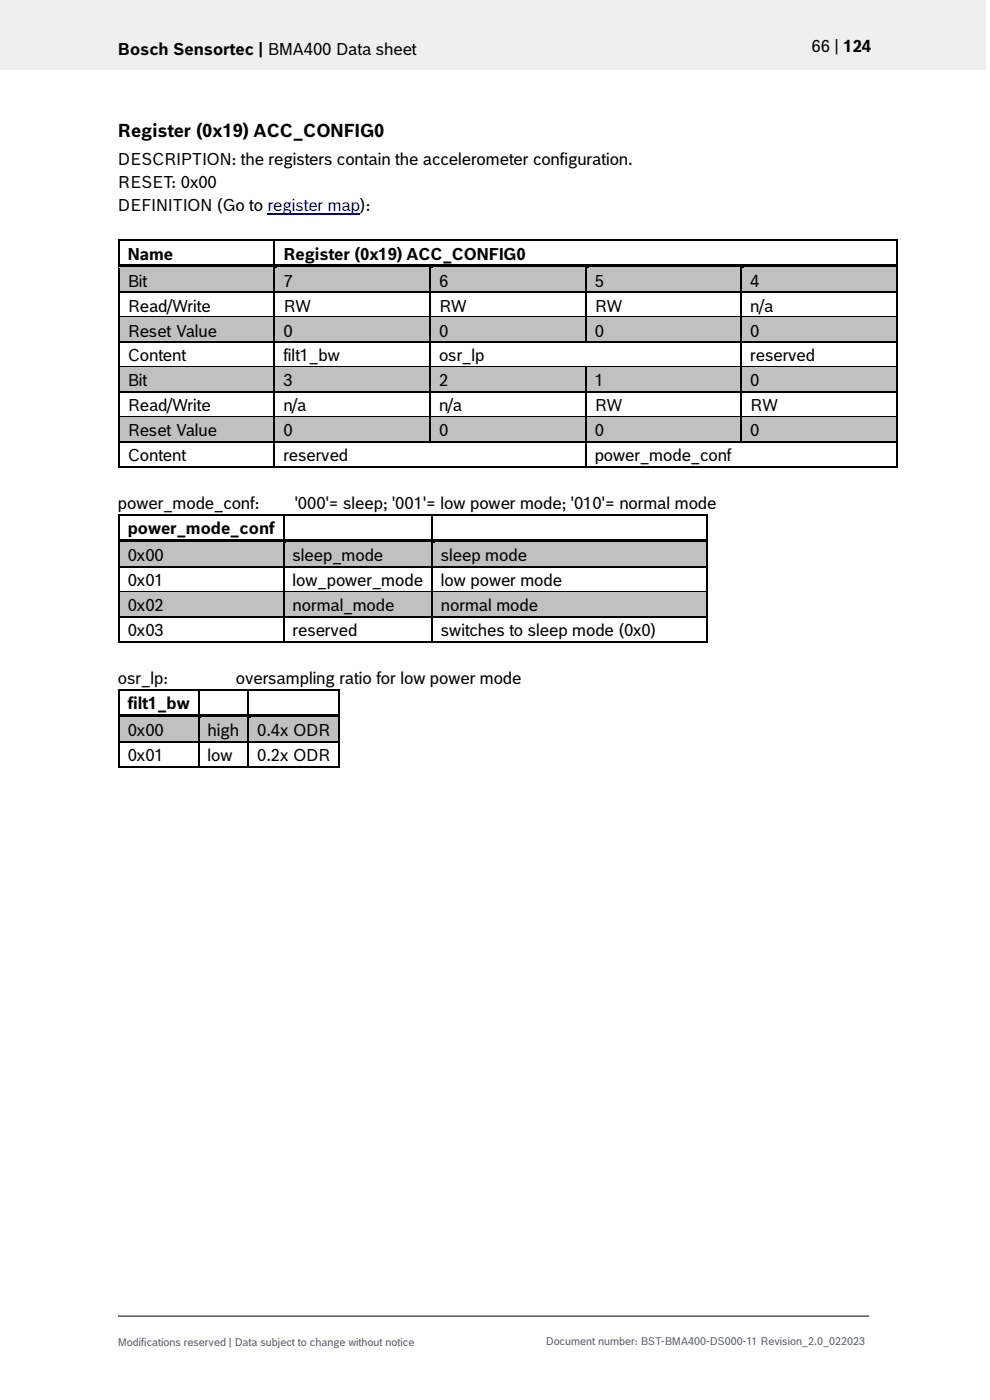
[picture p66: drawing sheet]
<svg xmlns="http://www.w3.org/2000/svg" width="210mm" height="297mm" viewBox="0 0 210 297" stroke-linecap="round" stroke-linejoin="round" font-family="sans-serif">
<defs><g id="words">
<text font-size="3.9" x="25" y="29">Register (0x19) ACC_CONFIG0</text>
<g font-size="3.5">
<text x="25" y="11.6">Bosch Sensortec | BMA400 Data sheet</text>
<text x="172.1" y="11">66 | 124</text>
<text x="25" y="35">DESCRIPTION: the registers contain the accelerometer configuration.</text>
<text x="25" y="39.9">RESET: 0x00</text>
<text x="25" y="44.9">DEFINITION (Go to register map):</text>
<text x="27.1" y="55.1">Name</text>
<text x="60.1" y="55.1">Register (0x19) ACC_CONFIG0</text>
<text x="27.1" y="60.8">Bit</text>
<text x="60.1" y="60.8">7</text>
<text x="93.1" y="60.8">6</text>
<text x="126.2" y="60.8">5</text>
<text x="159.2" y="60.8">4</text>
<text x="27.1" y="66.1">Read/Write</text>
<text x="27.1" y="71.4">Reset Value</text>
<text x="60.1" y="66.1">RW</text>
<text x="60.1" y="71.4">0</text>
<text x="93.1" y="66.1">RW</text>
<text x="93.1" y="71.4">0</text>
<text x="126.2" y="66.1">RW</text>
<text x="126.2" y="71.4">0</text>
<text x="159.2" y="66.1">n/a</text>
<text x="159.2" y="71.4">0</text>
<text x="27.1" y="76.7">Content</text>
<text x="60.1" y="76.7">filt1_bw</text>
<text x="93.1" y="76.7">osr_lp</text>
<text x="159.2" y="76.7">reserved</text>
<text x="27.1" y="82">Bit</text>
<text x="60.1" y="82">3</text>
<text x="93.1" y="82">2</text>
<text x="126.2" y="82">1</text>
<text x="159.2" y="82">0</text>
<text x="27.1" y="87.3">Read/Write</text>
<text x="60.1" y="87.3">n/a</text>
<text x="93.1" y="87.3">n/a</text>
<text x="126.2" y="87.3">RW</text>
<text x="159.2" y="87.3">RW</text>
<text x="27.1" y="92.6">Reset Value</text>
<text x="60.1" y="92.6">0</text>
<text x="93.1" y="92.6">0</text>
<text x="126.2" y="92.6">0</text>
<text x="159.2" y="92.6">0</text>
<text x="27.1" y="97.9">Content</text>
<text x="60.1" y="97.9">reserved</text>
<text x="126.2" y="97.9">power_mode_conf</text>
<text x="25" y="108.1">power_mode_conf:</text>
<text x="27.1" y="113.4">power_mode_conf</text>
<text x="62.5" y="108.1">'000'= sleep; '001'= low power mode; '010'= normal mode</text>
<text x="27.1" y="119.1">0x00</text>
<text x="62.1" y="119.1">sleep_mode</text>
<text x="93.5" y="119.1">sleep mode</text>
<text x="27.1" y="124.4">0x01</text>
<text x="62.1" y="124.4">low_power_mode</text>
<text x="93.5" y="124.4">low power mode</text>
<text x="27.1" y="129.7">0x02</text>
<text x="62.1" y="129.7">normal_mode</text>
<text x="93.5" y="129.7">normal mode</text>
<text x="27.1" y="135">0x03</text>
<text x="62.1" y="135">reserved</text>
<text x="93.5" y="135">switches to sleep mode (0x0)</text>
<text x="25" y="145.2">osr_lp:</text>
<text x="50" y="145.2">oversampling ratio for low power mode</text>
<text x="27.1" y="150.5">filt1_bw</text>
<text x="27.1" y="156.2">0x00</text>
<text x="27.1" y="161.5">0x01</text>
<text x="44" y="156.2">high</text>
<text x="44" y="161.5">low</text>
<text x="54.5" y="156.2">0.4x ODR</text>
<text x="54.5" y="161.5">0.2x ODR</text>
</g>
<g font-size="2.3" fill="#535f6b">
<text x="25" y="285.5">Modifications reserved | Data subject to change without notice</text>
<text x="115.8" y="285.2">Document number: BST-BMA400-DS000-11 Revision_2.0_022023</text>
</g>
</g></defs>
<path d="M0 0h209.1v14.8h-209.1z" fill="#efeff0"/>
<path d="M25 279.2h159.4" fill="none" stroke="#000" stroke-width=".21"/>
<path d="M56.8 45.5h19.6" fill="none" stroke="#00f" stroke-width=".23"/>
<path d="M25 50.8h.4v.3h-.4zM58 51.1h.4zM58 50.8h.4v.3h-.4zM190.1 50.8h.4v.3h-.4z" fill="#000"/>
<path d="M25.2 51.1v4.9M25.4 50.9h32.6M58.2 51.1v4.9M58.4 50.9h131.7M190.3 51.1v4.9" fill="none" stroke="#000" stroke-width=".34"/>
<g fill="#c0c0c0">
<path d="M25.4 56.9h32.6v4.9h-32.6z" fill-rule="evenodd"/>
<path d="M58.4 56.9h32.7v4.9h-32.7z" fill-rule="evenodd"/>
<path d="M91.4 56.9h32.7v4.9h-32.7z" fill-rule="evenodd"/>
<path d="M124.4 56.9h32.7v4.9h-32.7z" fill-rule="evenodd"/>
<path d="M157.4 56.9h32.7v4.9h-32.7z" fill-rule="evenodd"/>
</g>
<g fill="#c0c0c0">
<path d="M27.1 56.9h29.2v4.9h-29.2z"/>
<path d="M60.1 56.9h29.2v4.9h-29.2z"/>
<path d="M93.1 56.9h29.2v4.9h-29.2z"/>
<path d="M126.2 56.9h29.2v4.9h-29.2z"/>
<path d="M159.2 56.9h29.2v4.9h-29.2z"/>
</g>
<path d="M25 56h.4v.9h-.4z" fill="#000"/>
<path d="M25.4 56h32.6v.8h-32.6z" fill-rule="evenodd" fill="#000"/>
<path d="M25.4 56.8h32.6" fill="none" stroke="#c0c0c0" stroke-width=".21"/>
<path d="M58.4 56.8l.4 .1z" fill="#c0c0c0"/>
<path d="M58 56.8l.4 .1z" fill="#000"/>
<g fill="#000">
<path d="M58 56h.8v.8h-.8z" fill-rule="evenodd"/>
<path d="M58.8 56h32.3v.8h-32.3z" fill-rule="evenodd"/>
</g>
<path d="M58.8 56.8h32.3" fill="none" stroke="#c0c0c0" stroke-width=".21"/>
<path d="M91.4 56.8l.4 .1z" fill="#c0c0c0"/>
<path d="M91.1 56.8l.3 .1z" fill="#000"/>
<g fill="#000">
<path d="M91.1 56h.7v.8h-.7z" fill-rule="evenodd"/>
<path d="M91.8 56h32.3v.8h-32.3z" fill-rule="evenodd"/>
</g>
<path d="M91.8 56.8h32.3" fill="none" stroke="#c0c0c0" stroke-width=".21"/>
<path d="M124.4 56.8l.5 .1z" fill="#c0c0c0"/>
<path d="M124.1 56.8l.3 .1z" fill="#000"/>
<g fill="#000">
<path d="M124.1 56h.8v.8h-.8z" fill-rule="evenodd"/>
<path d="M124.9 56h32.2v.8h-32.2z" fill-rule="evenodd"/>
</g>
<path d="M124.9 56.8h32.2" fill="none" stroke="#c0c0c0" stroke-width=".21"/>
<path d="M157.4 56.8l.5 .1z" fill="#c0c0c0"/>
<path d="M157.1 56.8l.3 .1zM190.1 56h.4v.9h-.4zM25 61.8h.4v.3h-.4zM58 61.8h.4v.3h-.4zM91.1 61.8h.3v.3h-.3zM124.1 61.8h.3v.3h-.3zM157.1 61.8h.3v.3h-.3zM190.1 61.8h.4v.3h-.4z" fill="#000"/>
<g fill="#000">
<path d="M157.1 56h.8v.8h-.8z" fill-rule="evenodd"/>
<path d="M157.9 56h32.2v.8h-32.2z" fill-rule="evenodd"/>
</g>
<path d="M157.9 56.8h32.2" fill="none" stroke="#c0c0c0" stroke-width=".21"/>
<g fill="none" stroke="#000" stroke-width=".34">
<path d="M25.2 56.9v4.9M58.2 56.9v4.9M91.2 56.9v4.9M124.2 56.9v4.9M157.3 56.9v4.9M190.3 56.9v4.9M25.2 62.1v5M25.4 62h32.6M58.2 62.1v5M58.4 62h32.7M91.2 62.1v5M91.4 62h32.7"/>
<path d="M124.2 62.1v5M124.4 62h32.7M157.3 62.1v5M157.4 62h32.7M190.3 62.1v5"/>
</g>
<g fill="#c0c0c0">
<path d="M25.4 67.4h32.6v5h-32.6z" fill-rule="evenodd"/>
<path d="M58.4 67.4h32.7v5h-32.7z" fill-rule="evenodd"/>
<path d="M91.4 67.4h32.7v5h-32.7z" fill-rule="evenodd"/>
<path d="M124.4 67.4h32.7v5h-32.7z" fill-rule="evenodd"/>
<path d="M157.4 67.4h32.7v5h-32.7z" fill-rule="evenodd"/>
</g>
<g fill="#c0c0c0">
<path d="M27.1 67.4h29.2v5h-29.2z"/>
<path d="M60.1 67.4h29.2v5h-29.2z"/>
<path d="M93.1 67.4h29.2v5h-29.2z"/>
<path d="M126.2 67.4h29.2v5h-29.2z"/>
<path d="M159.2 67.4h29.2v5h-29.2z"/>
</g>
<path d="M25 67.1h.4v.3h-.4zM25 72.4h.4v.3h-.4zM58 67.1h.4v.3h-.4zM58 72.4h.4v.3h-.4zM91.1 67.1h.3v.3h-.3zM91.1 72.4h.3v.3h-.3zM124.1 67.1h.3v.3h-.3zM124.1 72.4h.3v.3h-.3zM157.1 67.1h.3v.3h-.3zM157.1 72.4h.3v.3h-.3zM190.1 67.1h.4v.3h-.4zM190.1 72.4h.4v.3h-.4z" fill="#000"/>
<g fill="none" stroke="#000" stroke-width=".34">
<path d="M25.2 67.4v5M25.2 72.7v5M25.4 67.2h32.6M25.4 72.5h32.6M58.2 67.4v5M58.2 72.7v5M58.4 67.2h32.7M58.4 72.5h32.7M91.2 67.4v5M91.2 72.7v5M91.4 67.2h32.7M91.4 72.5h32.7"/>
<path d="M124.2 67.4v5M124.4 67.2h32.7M124.4 72.5h32.7M157.3 67.4v5M157.3 72.7v5M157.4 67.2h32.7M157.4 72.5h32.7M190.3 67.4v5M190.3 72.7v5"/>
</g>
<path d="M25.4 67.4h32.6M58.4 67.4h32.7M91.4 67.4h32.7M124.4 67.4h32.7M157.4 67.4h32.7" fill="none" stroke="#c0c0c0" stroke-width=".21"/>
<g fill="#c0c0c0">
<path d="M25.4 78h32.6v5h-32.6z" fill-rule="evenodd"/>
<path d="M58.4 78h32.7v5h-32.7z" fill-rule="evenodd"/>
<path d="M91.4 78h32.7v5h-32.7z" fill-rule="evenodd"/>
<path d="M124.4 78h32.7v5h-32.7z" fill-rule="evenodd"/>
<path d="M157.4 78h32.7v5h-32.7z" fill-rule="evenodd"/>
</g>
<g fill="#c0c0c0">
<path d="M27.1 78h29.2v5h-29.2z"/>
<path d="M60.1 78h29.2v5h-29.2z"/>
<path d="M93.1 78h29.2v5h-29.2z"/>
<path d="M126.2 78h29.2v5h-29.2z"/>
<path d="M159.2 78h29.2v5h-29.2z"/>
</g>
<g fill="#000">
<path d="M25 77.7h.4v.3h-.4zM58 77.7h.4v.3h-.4zM91.1 77.7h.3v.3h-.3zM124.1 78h.3zM124.1 77.7h.3v.3h-.3zM157.1 77.7h.3v.3h-.3zM190.1 77.7h.4v.3h-.4zM25 83h.4v.3h-.4zM58 83h.4v.3h-.4zM91.1 83h.3v.3h-.3zM124.1 83h.3v.3h-.3zM157.1 83h.3v.3h-.3z"/>
<path d="M190.1 83h.4v.3h-.4z"/>
</g>
<g fill="none" stroke="#000" stroke-width=".34">
<path d="M25.2 78v5M25.4 77.8h32.6M58.2 78v5M58.4 77.8h32.7M91.2 78v5M91.4 77.8h32.7M124.2 78v5M124.4 77.8h32.7M157.3 78v5M157.4 77.8h32.7M190.3 78v5M25.2 83.3v4.9"/>
<path d="M25.4 83.1h32.6M58.2 83.3v4.9M58.4 83.1h32.7M91.2 83.3v4.9M91.4 83.1h32.7M124.2 83.3v4.9M124.4 83.1h32.7M157.3 83.3v4.9M157.4 83.1h32.7M190.3 83.3v4.9"/>
</g>
<path d="M25.4 78h32.6M58.4 78h32.7M91.4 78h32.7M124.4 78h32.7M157.4 78h32.7" fill="none" stroke="#c0c0c0" stroke-width=".21"/>
<g fill="#c0c0c0">
<path d="M25.4 88.6h32.6v4.9h-32.6z" fill-rule="evenodd"/>
<path d="M58.4 88.6h32.7v4.9h-32.7z" fill-rule="evenodd"/>
<path d="M91.4 88.6h32.7v4.9h-32.7z" fill-rule="evenodd"/>
<path d="M124.4 88.6h32.7v4.9h-32.7z" fill-rule="evenodd"/>
<path d="M157.4 88.6h32.7v4.9h-32.7z" fill-rule="evenodd"/>
</g>
<g fill="#c0c0c0">
<path d="M27.1 88.6h29.2v4.9h-29.2z"/>
<path d="M60.1 88.6h29.2v4.9h-29.2z"/>
<path d="M93.1 88.6h29.2v4.9h-29.2z"/>
<path d="M126.2 88.6h29.2v4.9h-29.2z"/>
<path d="M159.2 88.6h29.2v4.9h-29.2z"/>
</g>
<g fill="#000">
<path d="M25 88.2h.4v.4h-.4zM25 93.5h.4v.4h-.4zM25 98.8h.4v.4h-.4zM58 88.2h.4v.4h-.4zM58 93.5h.4v.4h-.4zM58 98.8h.4v.4h-.4zM91.1 88.2h.3v.4h-.3zM91.1 93.5h.3v.4h-.3zM124.1 88.2h.3v.4h-.3zM124.1 93.5h.3v.4h-.3zM124.1 98.8h.3v.4h-.3zM157.1 88.2h.3v.4h-.3z"/>
<path d="M157.1 93.5h.3v.4h-.3zM190.1 88.2h.4v.4h-.4zM190.1 93.5h.4v.4h-.4zM190.1 98.8h.4v.4h-.4zM25 109.1h.4v.3h-.4zM60 109.4h.3zM60 109.1h.3v.3h-.3zM91.5 109.4h.3zM91.5 109.1h.3v.3h-.3zM149.9 109.1h.3v.3h-.3z"/>
</g>
<g fill="none" stroke="#000" stroke-width=".34">
<path d="M25.2 88.6v4.9M25.2 93.9v4.9M25.4 88.4h32.6M25.4 93.7h32.6M25.4 99h32.6M58.2 88.6v4.9M58.2 93.9v4.9M58.4 88.4h32.7M58.4 93.7h32.7M58.4 99h65.7M91.2 88.6v4.9M91.4 88.4h32.7"/>
<path d="M91.4 93.7h32.7M124.2 88.6v4.9M124.2 93.9v4.9M124.4 88.4h32.7M124.4 93.7h32.7M124.4 99h65.7M157.3 88.6v4.9M157.4 88.4h32.7M157.4 93.7h32.7M190.3 88.6v4.9M190.3 93.9v4.9M25.2 109.4v4.9"/>
<path d="M25.4 109.2h34.6M60.2 109.4v4.9M60.3 109.2h31.2M91.7 109.4v4.9M91.8 109.2h58.1M150.1 109.4v4.9"/>
</g>
<path d="M25.4 88.6h32.6M58.4 88.6h32.7M91.4 88.6h32.7M124.4 88.6h32.7M157.4 88.6h32.7" fill="none" stroke="#c0c0c0" stroke-width=".21"/>
<g fill="#c0c0c0">
<path d="M25.4 115.1h34.6v5h-34.6z" fill-rule="evenodd"/>
<path d="M60.3 115.1h31.2v5h-31.2z" fill-rule="evenodd"/>
<path d="M91.8 115.1h58.1v5h-58.1z" fill-rule="evenodd"/>
</g>
<g fill="#c0c0c0">
<path d="M27.1 115.1h31.2v5h-31.2z"/>
<path d="M62.1 115.1h27.6v5h-27.6z"/>
<path d="M93.5 115.1h54.7v5h-54.7z"/>
</g>
<path d="M25 114.3h.4v.8h-.4z" fill="#000"/>
<path d="M25.4 114.3h34.6v.8h-34.6z" fill-rule="evenodd" fill="#000"/>
<path d="M25.4 115.1h34.6" fill="none" stroke="#c0c0c0" stroke-width=".21"/>
<path d="M60.3 115.1h.5z" fill="#c0c0c0"/>
<path d="M60 115.1h.3z" fill="#000"/>
<g fill="#000">
<path d="M60 114.3h.8v.8h-.8z" fill-rule="evenodd"/>
<path d="M60.8 114.3h30.7v.8h-30.7z" fill-rule="evenodd"/>
</g>
<path d="M60.8 115.1h30.7" fill="none" stroke="#c0c0c0" stroke-width=".21"/>
<path d="M91.8 115.1h.5z" fill="#c0c0c0"/>
<path d="M91.5 115.1h.3zM149.9 114.3h.3v.8h-.3zM25 120.1h.4v.3h-.4zM60 120.1h.3v.3h-.3zM91.5 120.1h.3v.3h-.3zM149.9 120.1h.3v.3h-.3z" fill="#000"/>
<g fill="#000">
<path d="M91.5 114.3h.8v.8h-.8z" fill-rule="evenodd"/>
<path d="M92.3 114.3h57.6v.8h-57.6z" fill-rule="evenodd"/>
</g>
<path d="M92.3 115.1h57.6" fill="none" stroke="#c0c0c0" stroke-width=".21"/>
<path d="M25.2 115.1v5M60.2 115.1v5M91.7 115.1v5M150.1 115.1v5M25.2 120.4v5M25.4 120.2h34.6M60.2 120.4v5M60.3 120.2h31.2M91.7 120.4v5M91.8 120.2h58.1M150.1 120.4v5" fill="none" stroke="#000" stroke-width=".34"/>
<g fill="#c0c0c0">
<path d="M25.4 125.7h34.6v5h-34.6z" fill-rule="evenodd"/>
<path d="M60.3 125.7h31.2v5h-31.2z" fill-rule="evenodd"/>
<path d="M91.8 125.7h58.1v5h-58.1z" fill-rule="evenodd"/>
</g>
<g fill="#c0c0c0">
<path d="M27.1 125.7h31.2v5h-31.2z"/>
<path d="M62.1 125.7h27.6v5h-27.6z"/>
<path d="M93.5 125.7h54.7v5h-54.7z"/>
</g>
<g fill="#000">
<path d="M25 125.4h.4v.3h-.4zM25 130.7h.4v.3h-.4zM25 136h.4v.3h-.4zM60 125.4h.3v.3h-.3zM60 130.7h.3v.3h-.3zM60 136h.3v.3h-.3zM91.5 125.4h.3v.3h-.3zM91.5 130.7h.3v.3h-.3zM91.5 136h.3v.3h-.3zM149.9 125.4h.3v.3h-.3zM149.9 130.7h.3v.3h-.3zM149.9 136h.3v.3h-.3z"/>
<path d="M25 146.2h.4v.4h-.4zM25 146.2h.4v.3h-.4zM42 146.5l.3 .1zM42 146.2h.3v.3h-.3zM52.5 146.5l.3 .1zM52.5 146.2h.3v.3h-.3zM71.8 146.2h.3v.4h-.3zM71.8 146.2h.3v.3h-.3z"/>
</g>
<g fill="none" stroke="#000" stroke-width=".34">
<path d="M25.2 125.7v5M25.2 131v5M25.4 125.5h34.6M25.4 130.8h34.6M25.4 136.1h34.6M60.2 125.7v5M60.2 131v5M60.3 125.5h31.2M60.3 130.8h31.2M60.3 136.1h31.2M91.7 125.7v5M91.7 131v5"/>
<path d="M91.8 125.5h58.1M91.8 130.8h58.1M91.8 136.1h58.1M150.1 125.7v5M150.1 131v5M25.2 146.6v4.9M25.4 146.4h16.6M42.1 146.6v4.9M42.3 146.4h10.2M52.6 146.6v4.9M52.8 146.4h19M72 146.6v4.9"/>
</g>
<path d="M25.4 125.7h34.6M60.3 125.7h31.2M91.8 125.7h58.1" fill="none" stroke="#c0c0c0" stroke-width=".21"/>
<g fill="#c0c0c0">
<path d="M25.4 152.3h16.6v4.9h-16.6z" fill-rule="evenodd"/>
<path d="M42.3 152.3h10.2v4.9h-10.2z" fill-rule="evenodd"/>
<path d="M52.8 152.3h19v4.9h-19z" fill-rule="evenodd"/>
</g>
<g fill="#c0c0c0">
<path d="M27.1 152.3h13.1v4.9h-13.1z"/>
<path d="M44 152.3h6.7v4.9h-6.7z"/>
<path d="M54.5 152.3h15.5v4.9h-15.5z"/>
</g>
<path d="M25 151.5h.4v.8h-.4z" fill="#000"/>
<path d="M25.4 151.5h16.6v.8h-16.6z" fill-rule="evenodd" fill="#000"/>
<path d="M25.4 152.3h16.6" fill="none" stroke="#c0c0c0" stroke-width=".21"/>
<path d="M42.3 152.3h.5z" fill="#c0c0c0"/>
<path d="M42 152.3h.3z" fill="#000"/>
<g fill="#000">
<path d="M42 151.5h.8v.8h-.8z" fill-rule="evenodd"/>
<path d="M42.8 151.5h9.7v.8h-9.7z" fill-rule="evenodd"/>
</g>
<path d="M42.8 152.3h9.7" fill="none" stroke="#c0c0c0" stroke-width=".21"/>
<path d="M52.8 152.3h.5z" fill="#c0c0c0"/>
<path d="M25 157.2h.4v.4h-.4zM42 157.2h.3v.4h-.3zM52.5 152.3h.3zM52.5 157.2h.3v.4h-.3zM71.8 151.5h.3v.8h-.3zM71.8 157.2h.3v.4h-.3zM25 162.5h.4v.4h-.4zM42 162.5h.3v.4h-.3zM52.5 162.5h.3v.4h-.3zM71.8 162.5h.3v.4h-.3z" fill="#000"/>
<g fill="#000">
<path d="M52.5 151.5h.8v.8h-.8z" fill-rule="evenodd"/>
<path d="M53.3 151.5h18.5v.8h-18.5z" fill-rule="evenodd"/>
</g>
<path d="M53.3 152.3h18.5" fill="none" stroke="#c0c0c0" stroke-width=".21"/>
<g fill="none" stroke="#000" stroke-width=".34">
<path d="M25.2 152.3v4.9M25.2 157.6v4.9M25.4 157.4h16.6M42.1 152.3v4.9M42.1 157.6v4.9M42.3 157.4h10.2M52.6 152.3v4.9M52.6 157.6v4.9M52.8 157.4h19M72 152.3v4.9M72 157.6v4.9M25.4 162.7h16.6"/>
<path d="M42.3 162.7h10.2M52.8 162.7h19"/>
</g>
<use href="#words"/>
</svg>
